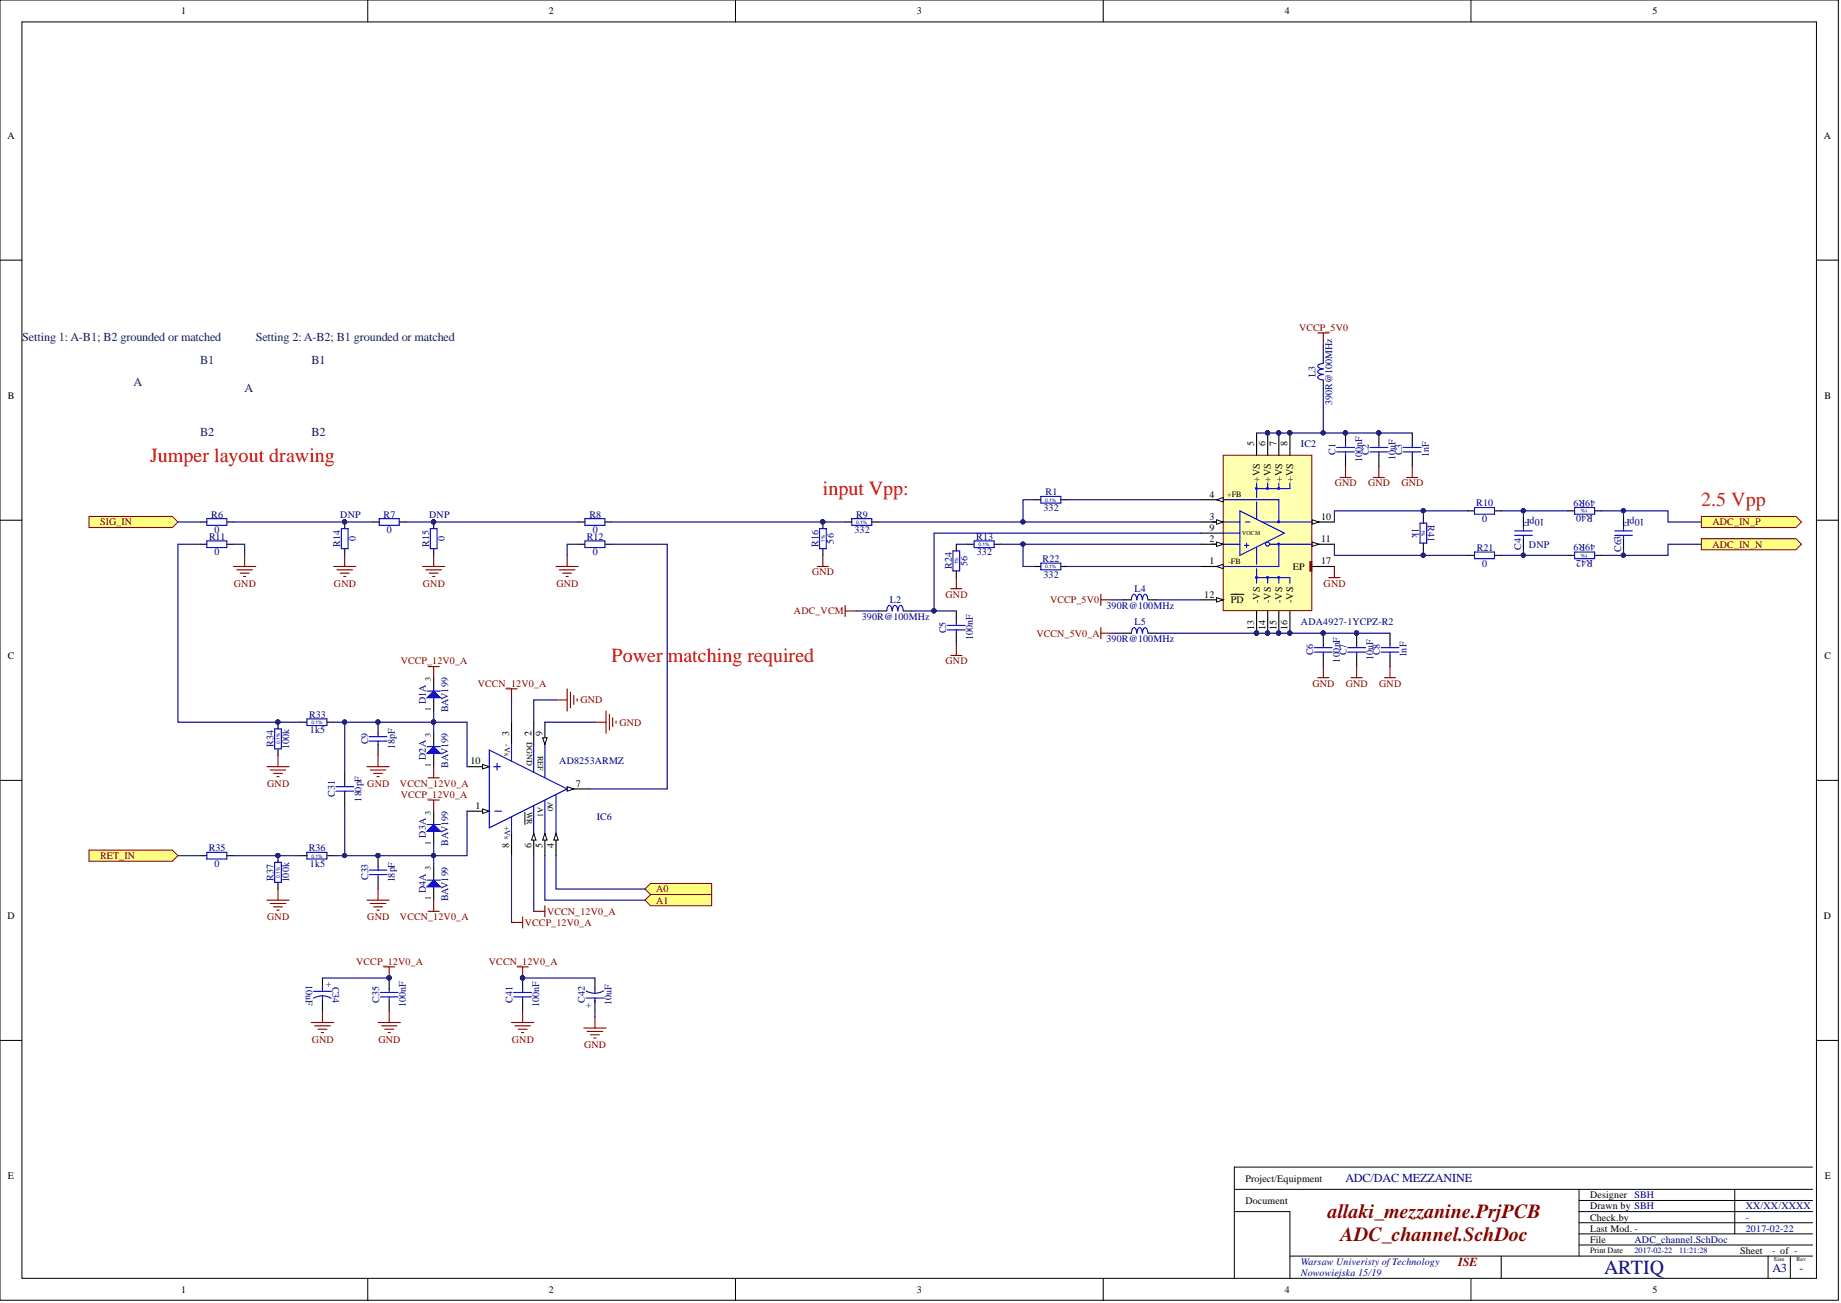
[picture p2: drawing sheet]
<svg xmlns="http://www.w3.org/2000/svg" width="420mm" height="297mm" viewBox="0 0 420 297" stroke-linecap="round" stroke-linejoin="round" font-family="sans-serif">
<defs><g id="words">
<g font-size="4.6" fill="#f00">
<text x="34.2" y="105.3">Jumper layout drawing</text>
<text x="187.6" y="112.9">input Vpp:</text>
<text x="139.5" y="150.9">Power matching required</text>
</g>
<text font-size="4.6" fill="#ee0e22" x="387.9" y="115.5">2.5 Vpp</text>
<g font-size="4.6" fill="#800000">
<text x="302.8" y="277.7">allaki_mezzanine.PrjPCB</text>
<text x="305.7" y="282.8">ADC_channel.SchDoc</text>
</g>
<text font-size="4.6" fill="#000080" x="365.8" y="290.4">ARTIQ</text>
<g font-size="2.8" fill="#036">
<text x="5.1" y="77.8">Setting 1: A-B1; B2 grounded or matched</text>
<text x="58.3" y="77.8">Setting 2: A-B2; B1 grounded or matched</text>
<text x="45.6" y="82.9">B1</text>
<text x="71" y="82.9">B1</text>
<text x="30.4" y="88">A</text>
<text x="55.8" y="89.3">A</text>
<text x="45.6" y="99.4">B2</text>
<text x="71" y="99.4">B2</text>
</g>
<g font-size="2.8" fill="#000080">
<text x="306.8" y="269.5">ADC/DAC MEZZANINE</text>
<text x="404.2" y="290.1">A3</text>
<text x="410.3" y="290.1">-</text>
</g>
<text font-size="2.8" fill="#800000" x="332.5" y="288.5">ISE</text>
<g font-size="2.3">
<text x="41.3" y="3.3">1</text>
<text x="125.2" y="3.3">2</text>
<text x="209.1" y="3.3">3</text>
<text x="292.9" y="3.3">4</text>
<text x="376.8" y="3.3">5</text>
<text x="1.7" y="31.7">A</text>
<text x="415.9" y="31.7">A</text>
<text x="1.8" y="91">B</text>
<text x="416" y="91">B</text>
<text x="286" y="101.8" transform="rotate(-90 286 101.8)">5</text>
<text x="288.6" y="101.8" transform="rotate(-90 288.6 101.8)">6</text>
<text x="291.1" y="101.8" transform="rotate(-90 291.1 101.8)">7</text>
<text x="293.6" y="101.8" transform="rotate(-90 293.6 101.8)">8</text>
<text x="275.8" y="113.4">4</text>
<text x="287.3" y="109.8" transform="rotate(-90 287.3 109.8)">+VS</text>
<text x="289.8" y="109.8" transform="rotate(-90 289.8 109.8)">+VS</text>
<text x="292.4" y="109.8" transform="rotate(-90 292.4 109.8)">+VS</text>
<text x="294.9" y="109.8" transform="rotate(-90 294.9 109.8)">+VS</text>
<text x="275.8" y="118.5">3</text>
<text x="301.2" y="118.5">10</text>
<text x="275.8" y="123.6">2</text>
<text x="275.8" y="121">9</text>
<text x="301.2" y="123.6">11</text>
<text x="275.8" y="128.6">1</text>
<text x="294.8" y="129.9">EP</text>
<text x="301.2" y="128.6">17</text>
<text x="274.6" y="136.2">12</text>
<text x="280.7" y="137.5">PD</text>
<text x="287.3" y="137.5" transform="rotate(-90 287.3 137.5)">-VS</text>
<text x="289.8" y="137.5" transform="rotate(-90 289.8 137.5)">-VS</text>
<text x="292.4" y="137.5" transform="rotate(-90 292.4 137.5)">-VS</text>
<text x="294.9" y="137.5" transform="rotate(-90 294.9 137.5)">-VS</text>
<text x="286" y="143.6" transform="rotate(-90 286 143.6)">13</text>
<text x="288.6" y="143.6" transform="rotate(-90 288.6 143.6)">14</text>
<text x="291.1" y="143.6" transform="rotate(-90 291.1 143.6)">15</text>
<text x="293.6" y="143.6" transform="rotate(-90 293.6 143.6)">16</text>
<text x="1.8" y="150.3">C</text>
<text x="416" y="150.3">C</text>
<text x="116.1" y="167.7" transform="rotate(-90 116.1 167.7)">3</text>
<text x="121.2" y="167.7" transform="rotate(-90 121.2 167.7)">2</text>
<text x="123.7" y="167.7" transform="rotate(-90 123.7 167.7)">9</text>
<text x="107.3" y="174.3">10</text>
<text x="131.3" y="179.3">7</text>
<text x="108.4" y="184.4">1</text>
<text x="116.1" y="193.2" transform="rotate(-90 116.1 193.2)">8</text>
<text x="121.2" y="193.2" transform="rotate(-90 121.2 193.2)">6</text>
<text x="123.7" y="193.2" transform="rotate(-90 123.7 193.2)">5</text>
<text x="126.3" y="193.2" transform="rotate(-90 126.3 193.2)">4</text>
<text x="1.7" y="209.6">D</text>
<text x="415.9" y="209.6">D</text>
<text x="1.8" y="268.9">E</text>
<text x="284" y="269.4">Project/Equipment</text>
<text x="416.1" y="268.9">E</text>
<text x="284" y="274.4">Document</text>
<text x="362.6" y="273.2">Designer</text>
<text x="362.6" y="275.7">Drawn by SBH</text>
<text x="362.6" y="278.2">Check.by</text>
<text x="362.6" y="280.8">Last Mod. -</text>
<text x="362.6" y="283.3">File</text>
<text x="396.8" y="285.8">Sheet</text>
<text x="41.3" y="294.8">1</text>
<text x="125.2" y="294.8">2</text>
<text x="209.1" y="294.8">3</text>
<text x="292.9" y="294.8">4</text>
<text x="376.8" y="294.8">5</text>
</g>
<g font-size="2.3" fill="#800000">
<text x="296.2" y="75.4">VCCP_5V0</text>
<text x="304.4" y="110.9">GND</text>
<text x="312" y="110.9">GND</text>
<text x="319.6" y="110.9">GND</text>
<text x="22.8" y="119.8">SIG_IN</text>
<text x="390.5" y="119.8">ADC_IN_P</text>
<text x="390.5" y="124.8">ADC_IN_N</text>
<text x="185.2" y="131.2">GND</text>
<text x="53.3" y="133.7">GND</text>
<text x="76.2" y="133.7">GND</text>
<text x="96.4" y="133.7">GND</text>
<text x="126.9" y="133.7">GND</text>
<text x="215.6" y="136.2">GND</text>
<text x="239.4" y="137.5">VCCP_5V0</text>
<text x="301.8" y="133.7">GND</text>
<text x="181" y="140">ADC_VCM</text>
<text x="236.3" y="145.1">VCCN_5V0_A</text>
<text x="91.4" y="151.5">VCCP_12V0_A</text>
<text x="215.6" y="151.5">GND</text>
<text x="108.9" y="156.5">VCCN_12V0_A</text>
<text x="132.4" y="160.3">GND</text>
<text x="299.3" y="156.5">GND</text>
<text x="306.9" y="156.5">GND</text>
<text x="314.5" y="156.5">GND</text>
<text x="141.2" y="165.4">GND</text>
<text x="60.9" y="179.3">GND</text>
<text x="83.8" y="179.3">GND</text>
<text x="91.2" y="179.3">VCCN_12V0_A</text>
<text x="91.4" y="181.9">VCCP_12V0_A</text>
<text x="22.8" y="195.8">RET_IN</text>
<text x="149.6" y="203.4">A0</text>
<text x="60.9" y="209.8">GND</text>
<text x="83.8" y="209.8">GND</text>
<text x="91.2" y="209.8">VCCN_12V0_A</text>
<text x="124.8" y="208.5">VCCN_12V0_A</text>
<text x="149.6" y="206">A1</text>
<text x="119.7" y="211">VCCP_12V0_A</text>
<text x="81.2" y="219.9">VCCP_12V0_A</text>
<text x="111.5" y="219.9">VCCN_12V0_A</text>
<text x="71.1" y="237.7">GND</text>
<text x="86.3" y="237.7">GND</text>
<text x="116.7" y="237.7">GND</text>
<text x="133.2" y="238.9">GND</text>
</g>
<g font-size="2.3" fill="#000080">
<text x="300" y="86" transform="rotate(-90 300 86)">L3</text>
<text x="303.8" y="92.4" transform="rotate(-90 303.8 92.4)">390R@100MHz</text>
<text x="296.7" y="102">IC2</text>
<text x="304.5" y="103.7" transform="rotate(-90 304.5 103.7)">C1</text>
<text x="310.6" y="105.4" transform="rotate(-90 310.6 105.4)">100nF</text>
<text x="312.1" y="103.8" transform="rotate(-90 312.1 103.8)">C2</text>
<text x="318.2" y="104.8" transform="rotate(-90 318.2 104.8)">10uF</text>
<text x="319.7" y="103.8" transform="rotate(-90 319.7 103.8)">C3</text>
<text x="325.8" y="104.2" transform="rotate(-90 325.8 104.2)">1nF</text>
<text x="238.4" y="112.9">R1</text>
<text x="363.8" y="113.9" transform="rotate(-180 363.8 113.9)">49R9</text>
<text x="48.2" y="118">R6</text>
<text x="77.6" y="118">DNP</text>
<text x="87.5" y="118">R7</text>
<text x="97.9" y="118">DNP</text>
<text x="134.4" y="118">R8</text>
<text x="195.2" y="118">R9</text>
<text x="237.9" y="116.5">332</text>
<text x="325.6" y="119.8" transform="rotate(90 325.6 119.8)">R41</text>
<text x="336.6" y="115.5">R10</text>
<text x="338" y="119">0</text>
<text x="352.2" y="118.2" transform="rotate(-180 352.2 118.2)">10pF</text>
<text x="363.2" y="117.5" transform="rotate(-180 363.2 117.5)">R40</text>
<text x="375" y="118.2" transform="rotate(-180 375 118.2)">10pF</text>
<text x="47.7" y="123.1">R11</text>
<text x="48.9" y="121.5">0</text>
<text x="77.6" y="124.7" transform="rotate(-90 77.6 124.7)">R14</text>
<text x="81.1" y="123.3" transform="rotate(-90 81.1 123.3)">0</text>
<text x="88.2" y="121.5">0</text>
<text x="97.9" y="124.7" transform="rotate(-90 97.9 124.7)">R15</text>
<text x="101.4" y="123.3" transform="rotate(-90 101.4 123.3)">0</text>
<text x="133.8" y="123.1">R12</text>
<text x="135.1" y="121.5">0</text>
<text x="186.6" y="124.7" transform="rotate(-90 186.6 124.7)">R16</text>
<text x="190.2" y="123.9" transform="rotate(-90 190.2 123.9)">56</text>
<text x="194.8" y="121.5">332</text>
<text x="222.6" y="123.1">R13</text>
<text x="322" y="120.4" transform="rotate(90 322 120.4)">1k</text>
<text x="336.7" y="125.6">R21</text>
<text x="346.9" y="125.3" transform="rotate(-90 346.9 125.3)">C4</text>
<text x="348.6" y="124.8">DNP</text>
<text x="363.8" y="124.1" transform="rotate(-180 363.8 124.1)">49R9</text>
<text x="369.7" y="125.8" transform="rotate(-90 369.7 125.8)">C63</text>
<text x="48.9" y="126.6">0</text>
<text x="135.1" y="126.6">0</text>
<text x="217" y="129.7" transform="rotate(-90 217 129.7)">R24</text>
<text x="220.6" y="129" transform="rotate(-90 220.6 129)">56</text>
<text x="222.7" y="126.6">332</text>
<text x="237.8" y="128.1">R22</text>
<text x="237.9" y="131.7">332</text>
<text x="338" y="129.1">0</text>
<text x="363.2" y="127.6" transform="rotate(-180 363.2 127.6)">R42</text>
<text x="202.9" y="137.5">L2</text>
<text x="258.7" y="135">L4</text>
<text x="196.5" y="141.3">390R@100MHz</text>
<text x="252.3" y="138.8">390R@100MHz</text>
<text x="258.7" y="142.6">L5</text>
<text x="296.7" y="142.6">ADA4927-1YCPZ-R2</text>
<text x="215.8" y="144.4" transform="rotate(-90 215.8 144.4)">C5</text>
<text x="221.9" y="146" transform="rotate(-90 221.9 146)">100nF</text>
<text x="252.3" y="146.4">390R@100MHz</text>
<text x="299.5" y="149.4" transform="rotate(-90 299.5 149.4)">C6</text>
<text x="307.1" y="149.4" transform="rotate(-90 307.1 149.4)">C7</text>
<text x="314.7" y="149.4" transform="rotate(-90 314.7 149.4)">C8</text>
<text x="320.8" y="149.9" transform="rotate(-90 320.8 149.9)">1nF</text>
<text x="305.5" y="151" transform="rotate(-90 305.5 151)">100nF</text>
<text x="313.1" y="150.4" transform="rotate(-90 313.1 150.4)">10uF</text>
<text x="97.1" y="160.5" transform="rotate(-90 97.1 160.5)">D1A</text>
<text x="70.5" y="163.6">R33</text>
<text x="70.7" y="167.2">1k5</text>
<text x="102.2" y="162.4" transform="rotate(-90 102.2 162.4)">BAV199</text>
<text x="62.4" y="170.3" transform="rotate(-90 62.4 170.3)">R34</text>
<text x="65.9" y="170.7" transform="rotate(-90 65.9 170.7)">100k</text>
<text x="83.9" y="169.7" transform="rotate(-90 83.9 169.7)">C9</text>
<text x="90" y="170.7" transform="rotate(-90 90 170.7)">18pF</text>
<text x="97.1" y="173.2" transform="rotate(-90 97.1 173.2)">D2A</text>
<text x="102.2" y="175" transform="rotate(-90 102.2 175)">BAV199</text>
<text x="127.5" y="174.3">AD8253ARMZ</text>
<text x="76.3" y="181.6" transform="rotate(-90 76.3 181.6)">C31</text>
<text x="82.4" y="182.7" transform="rotate(-90 82.4 182.7)">180pF</text>
<text x="97.1" y="190.9" transform="rotate(-90 97.1 190.9)">D3A</text>
<text x="136.1" y="187">IC6</text>
<text x="47.6" y="194.1">R35</text>
<text x="48.9" y="197.6">0</text>
<text x="70.4" y="194.1">R36</text>
<text x="70.7" y="197.6">1k5</text>
<text x="102.2" y="192.8" transform="rotate(-90 102.2 192.8)">BAV199</text>
<text x="62.4" y="200.7" transform="rotate(-90 62.4 200.7)">R37</text>
<text x="65.9" y="201.2" transform="rotate(-90 65.9 201.2)">100k</text>
<text x="83.9" y="200.6" transform="rotate(-90 83.9 200.6)">C33</text>
<text x="90" y="201.2" transform="rotate(-90 90 201.2)">18pF</text>
<text x="97.1" y="203.6" transform="rotate(-90 97.1 203.6)">D4A</text>
<text x="102.2" y="205.5" transform="rotate(-90 102.2 205.5)">BAV199</text>
<text x="69.7" y="224.5" transform="rotate(90 69.7 224.5)">10uF</text>
<text x="74.3" y="225">+</text>
<text x="75.8" y="224.9" transform="rotate(90 75.8 224.9)">C34</text>
<text x="86.5" y="228.6" transform="rotate(-90 86.5 228.6)">C35</text>
<text x="92.5" y="229.6" transform="rotate(-90 92.5 229.6)">100nF</text>
<text x="116.9" y="228.5" transform="rotate(-90 116.9 228.5)">C41</text>
<text x="123" y="229.6" transform="rotate(-90 123 229.6)">100nF</text>
<text x="133.4" y="228.6" transform="rotate(-90 133.4 228.6)">C42</text>
<text x="134.9" y="228.5" transform="rotate(-180 134.9 228.5)">+</text>
<text x="139.5" y="229" transform="rotate(-90 139.5 229)">10uF</text>
<text x="372.7" y="273.2">SBH</text>
<text x="398.1" y="275.7">XX/XX/XXXX</text>
<text x="398.1" y="278.2">-</text>
<text x="398.1" y="280.8">2017-02-22</text>
<text x="372.7" y="283.3">ADC_channel.SchDoc</text>
<text x="404.1" y="285.8">- of -</text>
<text x="296.7" y="288.4">Warsaw Univeristy ofTechnology</text>
<text x="296.7" y="290.9">Nowowiejska 15/19</text>
</g>
<g font-size="1.9">
<text x="279.8" y="113.3">+FB</text>
<text x="280.1" y="128.5">-FB</text>
<text x="98.2" y="155.3" transform="rotate(-90 98.2 155.3)">3</text>
<text x="98.2" y="167.9" transform="rotate(-90 98.2 167.9)">3</text>
<text x="98.2" y="162.1" transform="rotate(-90 98.2 162.1)">1</text>
<text x="115" y="169.7" transform="rotate(90 115 169.7)">-Vs</text>
<text x="120.1" y="169.2" transform="rotate(90 120.1 169.2)">DGND</text>
<text x="122.6" y="172.2" transform="rotate(90 122.6 172.2)">REF</text>
<text x="98.2" y="174.8" transform="rotate(-90 98.2 174.8)">1</text>
<text x="98.2" y="185.7" transform="rotate(-90 98.2 185.7)">3</text>
<text x="120.1" y="185" transform="rotate(90 120.1 185)">WR</text>
<text x="122.6" y="183.9" transform="rotate(90 122.6 183.9)">A1</text>
<text x="124.9" y="182.7" transform="rotate(90 124.9 182.7)">A0</text>
<text x="115" y="188.2" transform="rotate(90 115 188.2)">+Vs</text>
<text x="98.2" y="192.5" transform="rotate(-90 98.2 192.5)">1</text>
<text x="98.2" y="198.4" transform="rotate(-90 98.2 198.4)">3</text>
<text x="98.2" y="205.2" transform="rotate(-90 98.2 205.2)">1</text>
<text x="362.6" y="285.7">Print Date</text>
</g>
<g font-size="1.9" fill="#000080">
<text x="372.7" y="285.7">2017-02-22</text>
<text x="382.9" y="285.7">11:21:28</text>
</g>
<g font-size="1.4">
<text x="283.2" y="122">VOCM</text>
<text x="404.5" y="287.5">Size</text>
<text x="409.7" y="287.5">Rev</text>
</g>
<g font-size="1.1" fill="#000080">
<text x="195.2" y="119.4">0.1%</text>
<text x="238.3" y="114.4">0.1%</text>
<text x="362.1" y="116" transform="rotate(-180 362.1 116)">1%</text>
<text x="188.1" y="123.6" transform="rotate(-90 188.1 123.6)">1%</text>
<text x="223.1" y="124.5">0.1%</text>
<text x="324.1" y="120.8" transform="rotate(90 324.1 120.8)">1%</text>
<text x="218.5" y="128.6" transform="rotate(-90 218.5 128.6)">1%</text>
<text x="238.3" y="129.6">0.1%</text>
<text x="362.1" y="126.2" transform="rotate(-180 362.1 126.2)">1%</text>
<text x="71" y="165.1">0.1%</text>
<text x="63.8" y="169.7" transform="rotate(-90 63.8 169.7)">0.1%</text>
<text x="71" y="195.5">0.1%</text>
<text x="63.8" y="200.1" transform="rotate(-90 63.8 200.1)">0.1%</text>
</g>
</g></defs>
<g fill="#fff" stroke="#000" stroke-width=".23">
<path d="M0 0h419.2v296.4h-419.2z"/>
<path d="M5 5h409.2v286.4h-409.2z"/>
</g>
<g fill="none" stroke="#000" stroke-width=".23">
<path d="M83.9 0v5M167.7 0v5M251.6 0v5M335.4 0v5M0 59.3h5M414.3 59.3h5M0 118.6h5M414.3 118.6h5M0 177.9h5M414.3 177.9h5M0 237.2h5M414.3 237.2h5"/>
<path d="M281.5 276.2h12.6v15.2M281.5 271.1h131.8M360.1 271.1v15.2M360.1 273.7h53.2M360.1 276.2h53.2M360.1 278.7h53.2M395.6 271.1v10.2M413.3 266.1h-131.8v25.3M83.9 291.5v5M167.7 291.5v5M251.6 291.5v5M294.1 286.3h119.2"/>
<path d="M335.4 291.5v5M342.3 286.3v5.1M360.1 281.3h53.2M360.1 283.8h53.2M403.2 286.3v5.1M408.2 286.3v5.1"/>
</g>
<path d="M20.3 117.7h19l1.3 1.3-1.3 1.3h-19z" fill-rule="evenodd" fill="#ffff80" stroke="#800000" stroke-width=".23"/>
<path d="M192.7 138v2.5M192.7 139.3h2.6" fill="none" stroke="#800000" stroke-width=".25"/>
<path d="M20.3 193.8h19l1.3 1.3-1.3 1.2h-19z" fill-rule="evenodd" fill="#ffff80" stroke="#800000" stroke-width=".23"/>
<g fill="none" stroke="#800000" stroke-width=".25">
<path d="M53.2 129.1h5.1M54 129.9h3.6M54.8 130.7h2M55.5 131.4h.5M55.8 126.6v2.5M76.1 129.1h5M76.8 129.9h3.6M77.6 130.7h2M78.4 131.4h.5M78.6 126.6v2.5M96.4 129.1h5M97.1 129.9h3.6"/>
<path d="M97.9 130.7h2M98.6 131.4h.5M98.9 126.6v2.5M135.7 164.6h2.5M138.2 162.1v5.1M139 162.9v3.5M139.7 163.6v2.1M140.5 164.4v.5"/>
</g>
<g fill="none" stroke="#000" stroke-width=".25">
<path d="M45.6 119h1.6M51.7 119h1.5M78.6 119v1.5M84.9 119h1.6M91 119h1.6M98.9 119v1.5M45.6 124.1h1.6M51.7 124.1h1.5M78.6 125.1v1.5M98.9 125.1v1.5M63.4 164.6v1.6M63.4 170.7v1.5"/>
<path d="M63.4 195.1v1.5M106.5 184.9h5.1M63.4 201.1v1.6"/>
</g>
<path d="M47.2 118.2h4.5v1.6h-4.5zM86.5 118.2h4.5v1.6h-4.5zM47.2 123.3h4.5v1.5h-4.5zM77.8 120.5h1.6v4.6h-1.6zM98.1 120.5h1.6v4.6h-1.6zM62.6 166.2h1.6v4.5h-1.6zM62.6 196.6h1.6v4.5h-1.6z" fill="none" stroke="#00f" stroke-width=".25"/>
<g fill="#000080" stroke="#000080" stroke-width=".23">
<circle cx="78.6" cy="119" r=".47"/>
<circle cx="98.9" cy="119" r=".47"/>
<circle cx="63.4" cy="164.6" r=".47"/>
<circle cx="63.4" cy="195" r=".47"/>
</g>
<path d="M110 184.4l1.6 .5-1.6 .5z" fill="#fff"/>
<path d="M110 184.4l1.6 .5-1.6 .5z" fill="none" stroke="#000" stroke-width=".23"/>
<path d="M116.6 164.6v5.1M121.7 164.6v5.1M126.8 190v5.1" fill="none" stroke="#000" stroke-width=".25"/>
<path d="M126.8 190l.5 1.5h-1z" fill="#fff"/>
<path d="M126.8 190l.5 1.5h-1z" fill="none" stroke="#000" stroke-width=".23"/>
<path d="M124.2 190v5.1" fill="none" stroke="#000" stroke-width=".25"/>
<path d="M124.2 190l.6 1.5h-1.1z" fill="#fff"/>
<path d="M124.2 190l.6 1.5h-1.1z" fill="none" stroke="#000" stroke-width=".23"/>
<path d="M121.7 190v5.1" fill="none" stroke="#000" stroke-width=".25"/>
<path d="M121.7 190l.5 1.5h-1z" fill="#fff"/>
<path d="M121.7 190l.5 1.5h-1z" fill="none" stroke="#000" stroke-width=".23"/>
<path d="M129.3 179.9h5.1" fill="none" stroke="#000" stroke-width=".25"/>
<path d="M129.3 179.3l1.5 .6-1.5 .5z" fill="#fff"/>
<path d="M129.3 179.3l1.5 .6-1.5 .5z" fill="none" stroke="#000" stroke-width=".23"/>
<path d="M124.2 164.6v5.1M116.6 190v5.1" fill="none" stroke="#000" stroke-width=".25"/>
<path d="M123.7 168.2h1.1l-.6 1.5z" fill="#fff"/>
<path d="M123.7 168.2h1.1l-.6 1.5z" fill="none" stroke="#000" stroke-width=".23"/>
<path d="M106.5 174.8h5.1" fill="none" stroke="#000" stroke-width=".25"/>
<path d="M110 174.3l1.6 .5-1.6 .5z" fill="#fff"/>
<path d="M110 174.3l1.6 .5-1.6 .5zM119.7 185.2v2.8" fill="none" stroke="#000" stroke-width=".23"/>
<g fill="none" stroke="#00f" stroke-width=".25">
<path d="M98.9 157v2.6M76.6 179.3h4M78.6 178.6v.7M84.2 167.9h4M84.2 168.9h4M86.2 167.2v.7M86.2 168.9v.8M111.6 171l17.7 8.9-17.7 8.8zM112.6 174.8h1.5M113.3 174v1.5M116.6 169.7v3.8M121.7 169.7v6.3"/>
<path d="M124.2 169.7v7.6M70 194.3h4.6v1.5h-4.6zM76.6 180.4h4M78.6 180.4v.7M84.2 198.4h4M84.2 199.4h4M86.2 197.6v.8M86.2 199.4v.7M112.8 184.9h1.6M116.6 186.2v3.8M121.7 183.7v6.3M124.2 182.4v7.6"/>
<path d="M126.8 181.1v8.9"/>
</g>
<path d="M98.9 154.5v2.5M98.9 159.6v2.5M78.6 176v2.6M86.2 164.6v2.6M86.2 169.7v2.5M68.5 195.1h1.5M74.6 195.1h1.5M78.6 181.1v2.6M86.2 195.1v2.5M86.2 200.1v2.6" fill="none" stroke="#000" stroke-width=".25"/>
<g fill="#000080" stroke="#000080" stroke-width=".23">
<circle cx="86.2" cy="164.6" r=".47"/>
<circle cx="86.2" cy="195" r=".47"/>
</g>
<path d="M97.4 159.1l1.5-1.6 1.5 1.6z" fill="#00f"/>
<path d="M97.4 159.1l1.5-1.6 1.5 1.6zM97.4 157.5h3M98.9 169.7v2.5" fill="none" stroke="#00f" stroke-width=".25"/>
<path d="M98.9 167.2v2.5M98.9 172.2v2.6" fill="none" stroke="#000" stroke-width=".25"/>
<path d="M97.4 171.7l1.5-1.5 1.5 1.5z" fill="#00f"/>
<path d="M97.4 171.7l1.5-1.5 1.5 1.5zM97.4 170.2h3M98.9 187.5v2.5" fill="none" stroke="#00f" stroke-width=".25"/>
<path d="M98.9 184.9v2.6M98.9 190v2.5" fill="none" stroke="#000" stroke-width=".25"/>
<path d="M97.4 189.5l1.5-1.5 1.5 1.5z" fill="#00f"/>
<path d="M97.4 189.5l1.5-1.5 1.5 1.5zM97.4 188h3M98.9 200.1v2.6" fill="none" stroke="#00f" stroke-width=".25"/>
<path d="M98.9 197.6v2.5M98.9 202.7v2.5" fill="none" stroke="#000" stroke-width=".25"/>
<path d="M97.4 202.2l1.5-1.6 1.5 1.6z" fill="#00f"/>
<path d="M97.4 202.2l1.5-1.6 1.5 1.6zM97.4 200.6h3" fill="none" stroke="#00f" stroke-width=".25"/>
<g fill="none" stroke="#800000" stroke-width=".25">
<path d="M97.6 152h2.6M98.9 152v2.5M115.4 157h2.5M116.6 157v2.6M126.8 159.6h2.5M129.3 157v5.1M130.1 157.8v3.5M130.8 158.6v2M131.6 159.3v.5M60.9 174.8h5M61.6 175.5h3.6M62.4 176.3h2"/>
<path d="M63.1 177.1h.5M63.4 172.2v2.6M83.7 174.8h5.1M84.4 175.5h3.6M85.2 176.3h2M86 177.1h.5M86.2 172.2v2.6M97.6 177.3h2.6M98.9 174.8v2.5M97.6 182.4h2.6M98.9 182.4v2.5M60.9 205.2h5"/>
<path d="M61.6 206h3.6M62.4 206.7h2M63.1 207.5h.5M63.4 202.7v2.5M83.7 205.2h5.1M84.4 206h3.6M85.2 206.7h2M86 207.5h.5M86.2 202.7v2.5M97.6 207.7h2.6M98.9 205.2v2.5M116.6 210.3h2.6"/>
<path d="M119.2 209v2.5M121.7 207.7h2.5M124.2 206.5v2.5"/>
</g>
<g fill="#ffff80" stroke="#800000" stroke-width=".23">
<path d="M147.1 202.7l1.2-1.3h14v2.5h-14z" fill-rule="evenodd"/>
<path d="M147.1 205.2l1.2-1.3h14v2.6h-14z" fill-rule="evenodd"/>
</g>
<g fill="none" stroke="#800000" stroke-width=".25">
<path d="M71 233.1h5.1M71.8 233.9h3.5M72.5 234.6h2.1M73.3 235.4h.5M73.5 230.6v2.5M86.2 233.1h5.1M87 233.9h3.5M87.5 220.4h2.5M87.7 234.6h2.1M88.5 235.4h.5M88.8 220.4v2.6M88.8 230.6v2.5"/>
<path d="M116.6 233.1h5.1M117.4 233.9h3.6M117.9 220.4h2.5M118.2 234.6h2M118.9 235.4h.5M119.2 220.4v2.6M119.2 230.6v2.5M133.1 234.4h5.1M133.9 235.1h3.5M134.6 235.9h2.1M135.4 236.6h.5M135.7 231.8v2.6"/>
</g>
<g fill="#000080" stroke="#000080" stroke-width=".23">
<circle cx="88.7" cy="222.9" r=".47"/>
<circle cx="119.1" cy="222.9" r=".47"/>
</g>
<path d="M68.5 164.6h1.5M74.6 164.6h1.5M73.5 223v2.5M73.5 228v2.6M88.8 223v2.5M88.8 228v2.6M119.2 223v2.5M119.2 228v2.6M135.7 223v2.5M135.7 228v2.6" fill="none" stroke="#000" stroke-width=".25"/>
<g fill="none" stroke="#00f" stroke-width=".25">
<path d="M70 163.9h4.6v1.5h-4.6zM71.5 226h4.1M73.5 227l1.3 .2 .7 .4M73.5 227l-.8 .1-1.2 .4M73.5 225v1M73.5 227v1M86.7 226.3h4.1M86.7 227.3h4.1M88.8 225.5v.8M88.8 227.3v.7M117.2 226.3h4M117.2 227.3h4"/>
<path d="M119.2 225.5v.8M119.2 227.3v.7M133.6 227.5h4.1M135.7 225.5v1M135.7 227.5v1M137.7 225.9a4 4 0 0 1-4 0"/>
</g>
<g fill="#ffff80" stroke="#800000" stroke-width=".23">
<path d="M388 122.8h21.5l1.3 1.3-1.3 1.2h-21.5z" fill-rule="evenodd"/>
<path d="M388 117.7h21.5l1.3 1.3-1.3 1.3h-21.5z" fill-rule="evenodd"/>
</g>
<path d="M278.9 103.8h20.2v35.4h-20.2z" fill="#ffffb0" stroke="#800000" stroke-width=".23"/>
<g fill="none" stroke="#00f" stroke-width=".25">
<path d="M276.4 119h6.3M278.9 113.9h12.7M284 119h1M286.5 110.1v1.3M286.5 114.4v3.8M289.1 110.1v1.3M276.4 124.1h6.3M283.7 124.3h1.1M284.3 123.8v1M286.5 124.8v3.8M289.1 131.7v1.2M294.1 131.7h-7.6v1.2"/>
<circle cx="289" cy="111.4" r=".22"/>
<circle cx="289" cy="131.6" r=".22"/>
</g>
<path d="M273.9 129.1h5" fill="none" stroke="#000" stroke-width=".25"/>
<path d="M277.4 129.1l1.5-.5v1z" fill="#fff"/>
<path d="M277.4 129.1l1.5-.5v1z" fill="none" stroke="#000" stroke-width=".23"/>
<path d="M273.9 124.1h5" fill="none" stroke="#000" stroke-width=".25"/>
<path d="M277.4 123.6l1.5 .5-1.5 .5z" fill="#fff"/>
<path d="M277.4 123.6l1.5 .5-1.5 .5z" fill="none" stroke="#000" stroke-width=".23"/>
<path d="M273.9 119h5" fill="none" stroke="#000" stroke-width=".25"/>
<path d="M277.4 118.5l1.5 .5-1.5 .5z" fill="#fff"/>
<path d="M277.4 118.5l1.5 .5-1.5 .5z" fill="none" stroke="#000" stroke-width=".23"/>
<path d="M273.9 113.9h5" fill="none" stroke="#000" stroke-width=".25"/>
<path d="M277.4 113.9l1.5-.5v1z" fill="#fff"/>
<path d="M277.4 113.9l1.5-.5v1z" fill="none" stroke="#000" stroke-width=".23"/>
<path d="M286.5 98.7v5.1M289.1 98.7v5.1M291.6 98.7v5.1M294.1 98.7v5.1M299.2 119h5.1M273.9 121.5h5" fill="none" stroke="#000" stroke-width=".25"/>
<g fill="#000080" stroke="#000080" stroke-width=".23">
<circle cx="289" cy="98.7" r=".47"/>
<circle cx="291.6" cy="98.7" r=".47"/>
<circle cx="294.1" cy="98.7" r=".47"/>
</g>
<path d="M299.2 118.5l1.5 .5-1.5 .5z" fill="#fff"/>
<path d="M299.2 118.5l1.5 .5-1.5 .5z" fill="none" stroke="#000" stroke-width=".23"/>
<path d="M299.2 124.1h5.1" fill="none" stroke="#000" stroke-width=".25"/>
<path d="M299.2 123.6l1.5 .5-1.5 .5z" fill="#fff"/>
<path d="M299.2 123.6l1.5 .5-1.5 .5z" fill="none" stroke="#000" stroke-width=".23"/>
<path d="M273.9 136.7h5" fill="none" stroke="#000" stroke-width=".25"/>
<path d="M277.4 136.2l1.5 .5-1.5 .6z" fill="#fff"/>
<path d="M277.4 136.2l1.5 .5-1.5 .6z" fill="none" stroke="#000" stroke-width=".23"/>
<g fill="none" stroke="#000" stroke-width=".25">
<path d="M301.7 81v1.9M301.7 86.7v1.9M306.8 98.7v2.5M314.4 98.7v2.5M322 98.7v2.5M131.9 119h1.5M137.9 119h1.6M187.6 119v1.5M192.7 119h1.5M198.8 119h1.5M235.8 113.9h1.5M241.9 113.9h1.5"/>
<path d="M306.8 103.8v2.5M314.4 103.8v2.5M322 103.8v2.5M324.6 117.7v1.6M334.7 116.5h1.5M340.8 116.5h1.5M347.4 117.7v2.6M357.5 116.5h1.6M363.6 116.5h1.5M370.2 117.7v2.6M131.9 124.1h1.5M137.9 124.1h1.6"/>
<path d="M187.6 125.1v1.5M200.3 139.3h1.9M206 139.3h1.9M218.1 124.1v1.5M218.1 130.2v1.5M218.1 139.3v2.5M220.6 124.1h1.5M226.7 124.1h1.5M235.8 129.1h1.5M241.9 129.1h1.5M256.1 136.7h1.9M261.8 136.7h1.9"/>
<path d="M280.7 135.5h2.9M286.5 139.3v5.1M289.1 139.3v5.1M291.6 139.3v5.1M294.1 139.3v5.1M299.2 129.1h5.1M324.6 123.8v1.5M334.7 126.6h1.5M340.8 126.6h1.5M347.4 122.8v2.5M357.5 126.6h1.6M363.6 126.6h1.5"/>
<path d="M370.2 122.8v2.5M218.1 144.4v2.5M256.1 144.4h1.9M261.8 144.4h1.9M301.7 144.4v2.5M301.7 149.4v2.6M309.4 144.4v2.5M309.4 149.4v2.6M317 144.4v2.5M317 149.4v2.6M45.6 195.1h1.6M51.7 195.1h1.5"/>
</g>
<g fill="#000080" stroke="#000080" stroke-width=".23">
<circle cx="286.5" cy="144.3" r=".47"/>
<circle cx="289" cy="144.3" r=".47"/>
<circle cx="291.6" cy="144.3" r=".47"/>
<circle cx="294.1" cy="144.3" r=".47"/>
<circle cx="289" cy="98.7" r=".47"/>
<circle cx="291.6" cy="98.7" r=".47"/>
<circle cx="294.1" cy="98.7" r=".47"/>
<circle cx="306.8" cy="98.7" r=".47"/>
<circle cx="314.4" cy="98.7" r=".47"/>
<circle cx="301.7" cy="144.3" r=".47"/>
<circle cx="309.3" cy="144.3" r=".47"/>
<circle cx="187.6" cy="119" r=".47"/>
<circle cx="98.9" cy="119" r=".47"/>
<circle cx="63.4" cy="195" r=".47"/>
<circle cx="98.9" cy="195" r=".47"/>
<circle cx="98.9" cy="164.6" r=".47"/>
<circle cx="88.7" cy="222.9" r=".47"/>
<circle cx="119.1" cy="222.9" r=".47"/>
<circle cx="78.6" cy="164.6" r=".47"/>
<circle cx="86.2" cy="164.6" r=".47"/>
<circle cx="78.6" cy="195" r=".47"/>
<circle cx="86.2" cy="195" r=".47"/>
<circle cx="233.2" cy="124" r=".47"/>
<circle cx="233.2" cy="119" r=".47"/>
<circle cx="301.7" cy="98.7" r=".47"/>
<circle cx="324.5" cy="116.4" r=".47"/>
<circle cx="324.5" cy="126.6" r=".47"/>
<circle cx="213" cy="139.2" r=".47"/>
<circle cx="63.4" cy="164.6" r=".47"/>
<circle cx="78.6" cy="119" r=".47"/>
<circle cx="347.4" cy="116.4" r=".47"/>
<circle cx="347.4" cy="126.6" r=".47"/>
<circle cx="370.2" cy="126.6" r=".47"/>
<circle cx="370.2" cy="116.4" r=".47"/>
</g>
<g fill="none" stroke="#00f" stroke-width=".25">
<path d="M301.7 85.4a.88 .88 0 0 0-1.1 .8l.6 .3 .5 .1M301.7 82.9a.88 .88 0 0 0-1.1 .8l.6 .3 .5 .1M301.7 84.1a.88 .88 0 0 0-1.1 .8l.6 .4h.5M133.4 118.2h4.5v1.6h-4.5zM194.2 118.2h4.6v1.6h-4.6zM237.3 113.2h4.6v1.5h-4.6zM282.7 116.5l10.2 5-10.2 5.1zM287.8 119h11.4M291.6 110.1v1.3M291.6 113.9v5.1M294.1 110.1v1.3h-7.6v2M304.8 102h4"/>
<path d="M304.8 103h4M306.8 101.2v.8M306.8 103v.8M312.4 102h4.1M312.4 103h4.1M314.4 101.2v.8M314.4 103v.8M320 102h4.1M320 103h4.1M322 101.2v.8M322 103v.8M323.8 119.3h1.5v4.5h-1.5z"/>
<path d="M336.2 115.7h4.6v1.5h-4.6zM359.1 115.7h4.5v1.5h-4.5zM133.4 123.3h4.5v1.5h-4.5zM186.9 120.5h1.5v4.6h-1.5zM203.4 139.3a1.16 1.16 0 0 0-.6-1.3 1.32 1.32 0 0 0-.6 1.3M204.7 139.3a1.16 1.16 0 0 0-.6-1.3 1.32 1.32 0 0 0-.6 1.3M206 139.3a1.16 1.16 0 0 0-.6-1.3 1.32 1.32 0 0 0-.6 1.3M217.3 125.6h1.5v4.6h-1.5zM222.1 123.3h4.6v1.5h-4.6zM237.3 128.4h4.6v1.5h-4.6zM259.2 136.7a1.16 1.16 0 0 0-.6-1.2 1.32 1.32 0 0 0-.6 1.2M260.5 136.7a1.16 1.16 0 0 0-.6-1.2 1.32 1.32 0 0 0-.6 1.2"/>
<path d="M261.7 136.7a1.16 1.16 0 0 0-.5-1.2 1.32 1.32 0 0 0-.7 1.2M278.9 121.5h3.8M286.5 129.6v2.1M289.6 124.1h9.6M291.6 124.1v5h-12.7M291.6 131.7v1.2M294.1 131.7v1.2M336.2 125.8h4.6v1.6h-4.6zM345.4 121h4M345.4 122h4M347.4 120.3v.7M347.4 122v.8"/>
<path d="M359.1 125.8h4.5v1.6h-4.5zM368.2 121h4M368.2 122h4M370.2 120.3v.7M370.2 122v.8M216 142.6h4.1M216 143.6h4.1M218.1 141.8v.8M218.1 143.6v.8M259.2 144.3a1.16 1.16 0 0 0-.6-1.2 1.32 1.32 0 0 0-.6 1.3M260.5 144.3a1.16 1.16 0 0 0-.6-1.2 1.32 1.32 0 0 0-.6 1.3M261.7 144.3a1.16 1.16 0 0 0-.5-1.2 1.32 1.32 0 0 0-.7 1.3"/>
<path d="M299.7 147.6h4.1M299.7 148.7h4.1M301.7 146.9v.7M301.7 148.7v.7M307.3 147.6h4.1M307.3 148.7h4.1M309.4 146.9v.7M309.4 148.7v.7M314.9 147.6h4.1M314.9 148.7h4.1M317 146.9v.7M317 148.7v.7"/>
<path d="M47.2 194.3h4.5v1.5h-4.5z"/>
<circle cx="286.5" cy="111.4" r=".22"/>
<circle cx="291.6" cy="119" r=".22"/>
<circle cx="291.6" cy="111.4" r=".22"/>
<circle cx="286.5" cy="131.6" r=".22"/>
<circle cx="289" cy="124" r=".47"/>
<circle cx="291.6" cy="131.6" r=".22"/>
<circle cx="291.6" cy="124" r=".22"/>
</g>
<path d="M298.7 128h.4v2.2h-.4z" fill="#800000" stroke="#800000" stroke-width=".23"/>
<g fill="none" stroke="#800000" stroke-width=".25">
<path d="M300.5 75.9h2.5M301.7 75.9v2.5M305.6 108.9h2.5M306.8 106.3v2.6M313.2 108.9h2.5M314.4 106.3v2.6M320.8 108.9h2.5M322 106.3v2.6M126.8 129.1h5.1M127.5 129.9h3.6M128.3 130.7h2M129.1 131.4h.5"/>
<path d="M129.3 126.6v2.5M186.4 129.1h2.5M187.6 126.6v2.5M216.8 134.2h2.5M218.1 131.7v2.5M251 135.5v2.5M251 136.7h2.6M303 131.7h2.6M304.3 129.1v2.6M216.8 149.4h2.5M218.1 146.9v2.5M251 143.1v2.5"/>
<path d="M251 144.4h2.6M300.5 154.5h2.5M301.7 152v2.5M308.1 154.5h2.5M309.4 152v2.5M315.7 154.5h2.5M317 152v2.5"/>
</g>
<g fill="none" stroke="#000080" stroke-width=".25">
<path d="M301.7 78.4v2.6M286.5 98.7h35.5M301.7 88.6v10.1M40.6 119h5M53.2 119h31.7M92.6 119h39.3M139.5 119h53.2M200.3 119h73.6M235.8 113.9h-2.5v5.1M243.4 113.9h30.5M324.6 116.5v1.2M334.7 116.5h-30.4v2.5"/>
<path d="M342.3 116.5h15.2M347.4 116.5v1.2M365.1 116.5h15.3v2.5h7.6M370.2 116.5v1.2M45.6 124.1h-5v40.5h27.9M53.2 124.1h2.6v2.5M131.9 124.1h-2.6v2.5M139.5 124.1h12.6v55.8h-17.7M195.3 139.3h5M207.9 139.3h10.2M218.1 124.1h2.5M228.2 124.1h45.7"/>
<path d="M233.3 124.1v5h2.5M243.4 129.1h30.5M253.6 136.7h2.5M263.7 136.7h10.2M273.9 121.5h-60.9v17.8M304.3 124.1v2.5h30.4M324.6 125.3v1.3M342.3 126.6h15.2M347.4 125.3v1.3M370.2 125.3v1.3M388 124.1h-7.6v2.5h-15.3M116.6 159.6v5"/>
<path d="M126.8 159.6h-5.1v5M253.6 144.4h2.5M263.7 144.4h53.3M76.1 164.6h30.4v10.2M78.6 164.6v11.4M98.9 162.1v5.1M124.2 164.6h11.5M40.6 195.1h5M53.2 195.1h15.3M78.6 183.7v11.4M98.9 192.5v5.1M106.5 184.9v10.2h-30.4"/>
<path d="M116.6 195.1v15.2M121.7 195.1v12.6M124.2 195.1v10.1h22.9M126.8 195.1v7.6h20.3M73.5 223h15.3M119.2 223h16.5M135.7 230.6v1.2"/>
</g>
<use href="#words"/>
</svg>
